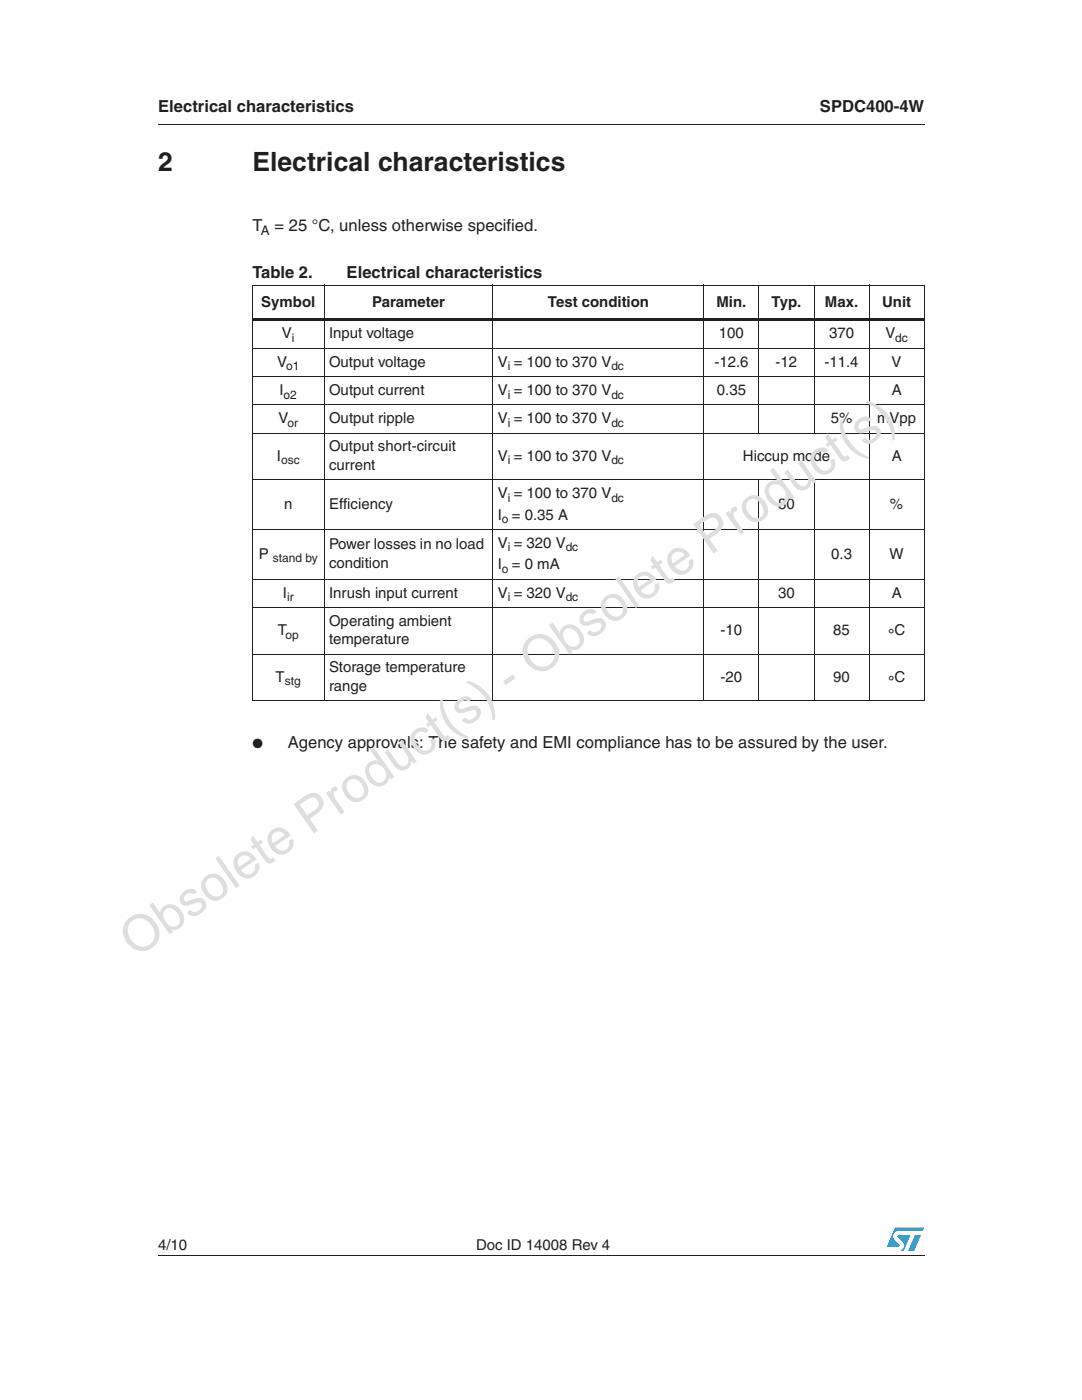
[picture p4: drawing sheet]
<svg xmlns="http://www.w3.org/2000/svg" width="216mm" height="279mm" viewBox="0 0 216 279" stroke-linecap="round" stroke-linejoin="round" font-family="sans-serif">
<defs><g id="words">
<text font-size="10" fill="#dddedf" x="27.1" y="191.2" transform="rotate(-35 27.1 191.2)">Obsolete Product(s) - Obsolete Product(s)</text>
<g font-size="5.3" fill="#231f20">
<text x="31.5" y="34.2">2</text>
<text x="50.4" y="34.2">Electrical characteristics</text>
</g>
<g font-size="3.3" fill="#231f20">
<text x="31.5" y="22.4">Electrical characteristics</text>
<text x="163.6" y="22.4">SPDC400-4W</text>
<text x="50.4" y="46.2">T</text>
<text x="54.8" y="46.2">= 25 °C, unless otherwise specified.</text>
<text x="50.4" y="55.4">Table 2.</text>
<text x="69.2" y="55.4">Electrical characteristics</text>
<text x="57.4" y="149.4">Agency approvals: The safety and EMI compliance has to be assured by the user.</text>
</g>
<g font-size="3.2" fill="#231f20">
<text x="177.2" y="127.7">°</text>
<text x="177.2" y="137">°</text>
</g>
<g font-size="3" fill="#231f20">
<text x="52.1" y="61.2">Symbol</text>
<text x="74.3" y="61.2">Parameter</text>
<text x="109.3" y="61.2">Test condition</text>
<text x="143" y="61.2">Min.</text>
<text x="153.9" y="61.2">Typ.</text>
<text x="164.6" y="61.2">Max.</text>
<text x="176" y="61.2">Unit</text>
<text x="56.3" y="67.5">V</text>
<text x="65.7" y="67.5">Input voltage</text>
<text x="143.5" y="67.5">100</text>
<text x="165.4" y="67.5">370</text>
<text x="176.7" y="67.5">V</text>
<text x="55.3" y="73.1">V</text>
<text x="65.7" y="73.1">Output voltage</text>
<text x="99.3" y="73.1">V = 100 to 370 V</text>
<text x="142.5" y="73.1">-12.6</text>
<text x="154.8" y="73.1">-12</text>
<text x="164.5" y="73.1">-11.4</text>
<text x="177.9" y="73.1">V</text>
<text x="55.8" y="78.8">I</text>
<text x="65.7" y="78.8">Output current</text>
<text x="99.3" y="78.8">V = 100 to 370 V</text>
<text x="143" y="78.8">0.35</text>
<text x="177.9" y="78.8">A</text>
<text x="55.6" y="84.4">V</text>
<text x="65.7" y="84.4">Output ripple</text>
<text x="99.3" y="84.4">V = 100 to 370 V</text>
<text x="165.8" y="84.4">5%</text>
<text x="175" y="84.4">mVpp</text>
<text x="55.2" y="91.9">I</text>
<text x="65.7" y="90.1">Output short-circuit</text>
<text x="65.7" y="93.7">current</text>
<text x="99.3" y="91.9">V = 100 to 370 V</text>
<text x="148.2" y="91.9">Hiccup mode</text>
<text x="177.9" y="91.9">A</text>
<text x="56.7" y="101.5">n</text>
<text x="65.7" y="101.5">Efficiency</text>
<text x="99.3" y="99.4">V = 100 to 370 V</text>
<text x="155.3" y="101.5">80</text>
<text x="177.6" y="101.5">%</text>
<text x="99.3" y="103.7">I = 0.35 A</text>
<text x="51.6" y="111.5">P</text>
<text x="65.7" y="109.7">Power losses in no load</text>
<text x="65.7" y="113.3">condition</text>
<text x="99.3" y="109.3">V = 320 V</text>
<text x="99.3" y="113.6">I = 0 mA</text>
<text x="165.9" y="111.5">0.3</text>
<text x="177.5" y="111.5">W</text>
<text x="56.4" y="119.3">I</text>
<text x="65.7" y="119.3">Inrush input current</text>
<text x="99.4" y="119.3">V = 320 V</text>
<text x="155.3" y="119.3">30</text>
<text x="177.9" y="119.3">A</text>
<text x="65.7" y="124.9">Operating ambient</text>
<text x="55.4" y="126.7">T</text>
<text x="65.7" y="128.6">temperature</text>
<text x="143.8" y="126.7">-10</text>
<text x="166.3" y="126.7">85</text>
<text x="178.5" y="126.7">C</text>
<text x="55" y="136">T</text>
<text x="65.7" y="134.2">Storage temperature</text>
<text x="65.7" y="137.9">range</text>
<text x="143.8" y="136">-20</text>
<text x="166.3" y="136">90</text>
<text x="178.5" y="136">C</text>
<text x="31.5" y="249.4">4/10</text>
<text x="95" y="249.4">Doc ID 14008 Rev 4</text>
</g>
<g font-size="2.6" fill="#231f20">
<text x="52.1" y="47">A</text>
<text x="50.4" y="149.4">●</text>
</g>
<g font-size="2.4" fill="#231f20">
<text x="58.2" y="68.3">i</text>
<text x="178.6" y="68.3">dc</text>
<text x="57.1" y="73.9">o1</text>
<text x="101.3" y="73.9">i</text>
<text x="122" y="73.9">dc</text>
<text x="56.6" y="79.5">o2</text>
<text x="101.3" y="79.5">i</text>
<text x="122" y="79.5">dc</text>
<text x="57.4" y="85.2">or</text>
<text x="101.3" y="85.2">i</text>
<text x="122" y="85.2">dc</text>
<text x="56.1" y="92.6">osc</text>
<text x="101.3" y="92.6">i</text>
<text x="122" y="92.6">dc</text>
<text x="101.3" y="100.1">i</text>
<text x="122" y="100.1">dc</text>
<text x="100.2" y="104.4">o</text>
<text x="54.4" y="112.2">stand by</text>
<text x="101.3" y="110.1">i</text>
<text x="112.9" y="110.1">dc</text>
<text x="100.2" y="114.4">o</text>
<text x="57.3" y="120">ir</text>
<text x="101.3" y="120">i</text>
<text x="112.9" y="120">dc</text>
<text x="57" y="127.5">op</text>
<text x="56.8" y="136.8">stg</text>
</g>
</g></defs>
<g fill="#0099d8">
<path d="M182.6 246.5h1.2l-1.4 3.1h-1.2z"/>
<path d="M178.6 245h5.8l-.3 .7h-4.8a1.06 1.06 0 0 0-1 .7 1.06 1.06 0 0 0 .3 1.1l.9 .9v.3l-2.5 .1z"/>
<path d="M179.1 246.6l2.6-.1-1.4 3.1h-.6a1.11 1.11 0 0 0 .4-1.8l-1-.9z"/>
</g>
<g fill="none" stroke="#231f20" stroke-width=".2">
<path d="M31.5 24.7h153M50.3 56.9h134.2M50.4 57v82.8M64.7 56.8v83.1M98.3 56.8v83.1M140.5 56.8v83.1M151.4 56.8v29.7M162.4 56.8v29.7M173.4 56.8v83.1M184.4 57v82.8M151.4 95.6v44.3M162.4 95.6v44.3"/>
<path d="M31.5 250.5h153"/>
</g>
<path d="M50.3 63.6h134.2v.5h-134.2z" fill="#231f20"/>
<path d="M50.3 69.5h134.2M50.3 75.1h134.2M50.3 80.8h134.2M50.3 86.4h134.2M50.3 95.7h134.2M50.3 105.7h134.2M50.3 115.6h134.2M50.3 121.3h134.2M50.3 130.6h134.2M50.3 139.8h134.2" fill="none" stroke="#231f20" stroke-width=".2"/>
<use href="#words"/>
</svg>
